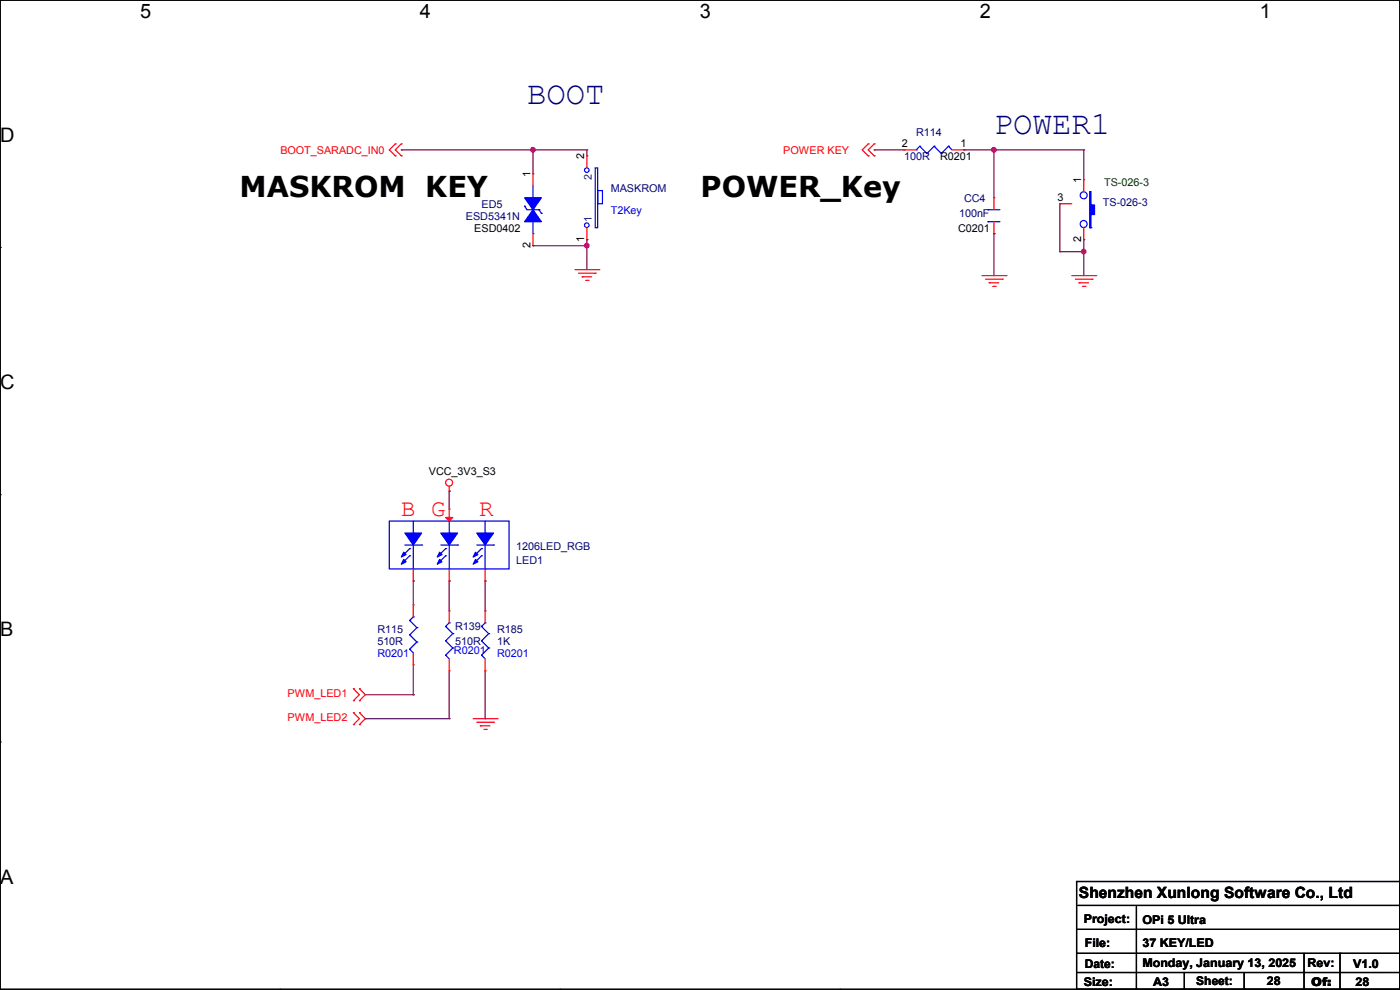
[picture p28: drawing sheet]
<svg xmlns="http://www.w3.org/2000/svg" width="297mm" height="210mm" viewBox="0 0 297 210" stroke-linecap="round" stroke-linejoin="round" font-family="sans-serif">
<defs><g id="words">
<g font-size="6.9" fill="#000080">
<text x="111.8" y="22.1">BOOT</text>
<text x="210.9" y="28.4">POWER1</text>
</g>
<g font-size="6.1">
<text x="50.8" y="41.7">MASKROM KEY</text>
<text x="148.6" y="41.7">POWER_Key</text>
</g>
<g font-size="5.1" fill="#f00">
<text x="85.1" y="109.5">B G</text>
<text x="101.6" y="109.5">R</text>
</g>
<g font-size="4.2">
<text x="29.7" y="3.9">5</text>
<text x="89.1" y="3.9">4</text>
<text x="148.5" y="3.9">3</text>
<text x="207.9" y="3.9">2</text>
<text x="267.3" y="3.9">1</text>
<text x="0" y="30.1">D</text>
<text x="0" y="82.5">C</text>
<text x="0" y="135">B</text>
<text x="0" y="187.4">A</text>
<text x="297" y="187.4">A</text>
</g>
<text font-size="3.3" x="228.9" y="190.6">Shenzhen Xunlong Software Co., Ltd</text>
<g font-size="2.5">
<text x="229.9" y="195.7">Project:</text>
<text x="242.4" y="196">OPi 5 Ultra</text>
<text x="230.2" y="200.8">File:</text>
<text x="242.4" y="200.8">37 KEY/LED</text>
<text x="229.9" y="209.2">Size:</text>
<text x="230.2" y="205.4">Date:</text>
<text x="242.4" y="205.1">Monday, January 13, 2025</text>
<text x="244.6" y="209.2">A3</text>
<text x="253.8" y="208.9">Sheet:</text>
<text x="268.8" y="208.9">28</text>
<text x="277.4" y="205.1">Rev:</text>
<text x="278.2" y="209.1">Of:</text>
<text x="287.1" y="205.4">V1.0</text>
<text x="287.6" y="209.2">28</text>
</g>
<g font-size="2.3" fill="#000080">
<text x="194.4" y="28.8">R114</text>
<text x="191.8" y="33.9">100R</text>
<text x="129.6" y="40.7">MASKROM</text>
<text x="98.8" y="46.6">ESD5341N</text>
<text x="102.2" y="44">ED5</text>
<text x="203.5" y="46.1">100nF</text>
<text x="204.5" y="42.8">CC4</text>
<text x="234" y="43.8">TS-026-3</text>
<text x="109.5" y="119.7">LED1</text>
<text x="109.5" y="116.7">1206LED_RGB</text>
<text x="80.1" y="134.2">R115</text>
<text x="80.1" y="136.7">510R</text>
<text x="96.6" y="133.7">R139</text>
<text x="96.6" y="136.7">510R</text>
<text x="105.5" y="134.2">R185</text>
<text x="105.5" y="136.7">1K</text>
</g>
<g font-size="2.3" fill="#f00">
<text x="59.5" y="32.6">BOOT_SARADC_IN0</text>
<text x="166.2" y="32.6">POWER KEY</text>
<text x="61" y="147.9">PWM_LED1</text>
<text x="61" y="153">PWM_LED2</text>
</g>
<g font-size="2.3">
<text x="124" y="33.8" transform="rotate(-90 124 33.8)">2</text>
<text x="191.3" y="31.2">2</text>
<text x="199.4" y="33.9">R0201</text>
<text x="203.8" y="31.2">1</text>
<text x="112.5" y="37.6" transform="rotate(-90 112.5 37.6)">1</text>
<text x="229.4" y="38.9" transform="rotate(-90 229.4 38.9)">1</text>
<text x="224.3" y="42.7">3</text>
<text x="100.6" y="49.1">ESD0402</text>
<text x="112.5" y="52.6" transform="rotate(-90 112.5 52.6)">2</text>
<text x="124" y="51.4" transform="rotate(-90 124 51.4)">1</text>
<text x="203.2" y="49.1">C0201</text>
<text x="229.4" y="51.4" transform="rotate(-90 229.4 51.4)">2</text>
<text x="91" y="100.7">VCC_3V3_S3</text>
</g>
<g font-size="2.3" fill="#004080">
<text x="125.6" y="38.1" transform="rotate(-90 125.6 38.1)">2</text>
<text x="125.6" y="47" transform="rotate(-90 125.6 47)">1</text>
</g>
<text font-size="2.3" fill="#004000" x="234.2" y="39.5">TS-026-3</text>
<g font-size="2.3" fill="#00f">
<text x="129.6" y="45.3">T2Key</text>
<text x="80.1" y="139.3">R0201</text>
<text x="96.3" y="138.8">R0201</text>
<text x="105.5" y="139.3">R0201</text>
</g>
</g></defs>
<g fill="none" stroke="#000" stroke-width=".25">
<path d="M0 0h297v209.8h-297zM59.4 0h.1M118.8 0h.1M178.2 0h.1M237.6 0h.1M0 52.5h.1M297 52.5h.1M0 104.9h.1M297 104.9h.1M0 157.4h.1M297 157.4h.1M228.4 187h68.6v22.8h-68.6z"/>
<path d="M228.4 197.1h68.6M228.6 192.1h68.4M241.1 192.3v17.5M297 192.1h.1M297 197.1h.1M59.4 209.8h.1M118.8 209.8h.1M178.2 209.8h.1M228.4 202.2h68.6M228.4 206.3h68.6M237.6 209.8h.1M241.1 209.8h.1"/>
<path d="M251.2 209.8h.1M251.2 206.3v3.5M263.9 209.8h.1M263.9 206.3v3.5M276.6 209.8h.1M276.6 202.2v7.6M284.3 202.2h.1M284.3 202.2v7.6M297 202.2h.1M297 206.3h.1"/>
</g>
<path d="M0 104.9h.1" fill="none" stroke="#000" stroke-width=".21"/>
<g fill="none" stroke="#f00" stroke-width=".25">
<path d="M83.9 33.1h.1M83.9 30.5h.1M83.9 30.5l-1.3 1.3 1.3 1.3M85.1 33.1h.1M85.1 30.5h.1M85.1 30.5l-1.2 1.3 1.2 1.3M184.2 33.1h.1M184.2 30.5h.1M184.2 30.5l-1.3 1.3 1.3 1.3M185.5 33.1h.1M185.5 30.5h.1M185.5 30.5l-1.3 1.3 1.3 1.3"/>
<path d="M122 57.2h5M122.7 58h3.6M123.5 58.7h.1M123.5 58.7h2M124.2 59.5h.6M124.8 59.5h.1M126.3 58h.1M127 57.2h.1M208.3 58.5h5.1M209.1 59.2h3.5M209.8 60h.1M209.8 60h2.1"/>
<path d="M212.6 59.2h.1M213.4 58.5h.1M227.4 58.5h5.1M228.1 59.2h3.6M228.9 60h.1M228.9 60h2M231.7 59.2h.1M232.5 58.5h.1M210.6 60.7h.5M211.1 60.7h.1M229.7 60.7h.5M230.2 60.7h.1"/>
<path d="M95.3 104.2h.1M95.3 103.2v1M87.7 128.3h.1M87.7 128.3v2.6M87.7 138.5v2.5M75 148.6h.1M75 146.1h.1M75 153.7h.1M75 151.2h.1M75 146.1l1.2 1.3-1.2 1.2M75 151.2l1.2 1.2-1.2 1.3M76.2 146.1h.1"/>
<path d="M76.2 148.6h.1M76.2 151.2h.1M76.2 153.7h.1M76.2 146.1l1.3 1.3-1.3 1.2M76.2 151.2l1.3 1.2-1.3 1.3M87.7 141h.1M100.4 152.4h5.1M101.1 153.2h3.6M101.9 154h.1M101.9 154h2M102.7 154.7h.5M103.2 154.7h.1"/>
<path d="M104.7 153.2h.1M105.5 152.4h.1"/>
<circle cx="95.3" cy="102.4" r=".74"/>
</g>
<g fill="none" stroke="#00f" stroke-width=".25">
<path d="M113.1 39.4v2.6M111.8 44.5h2.5M113.1 42h.1M113.1 49.6h.1M113.1 47v2.6M114.3 44.5h.1M86.9 137.7h.1M86.9 134.7h.1M86.9 131.6h.1M86.9 137.7l.8 .8M86.9 134.7l1.5 1.5M86.9 131.6l1.5 1.5"/>
<path d="M87.7 130.9h.1M87.7 130.9l-.8 .7M88.4 136.2h.1M88.4 133.1h.1M88.4 136.2l-1.5 1.5M88.4 133.1l-1.5 1.6"/>
</g>
<path d="M111.3 42h3.6l-1.8 2.5z" fill-rule="evenodd" fill="#00f"/>
<path d="M111.3 42h3.6l-1.8 2.5zM111.3 43.7h.1M111.3 43.7l.5 .8M114.3 44.5l.6 .8M114.9 45.3h.1" fill="none" stroke="#00f" stroke-width=".25"/>
<path d="M113.1 44.5l1.8 2.5h-3.6z" fill-rule="evenodd" fill="#00f"/>
<g fill="none" stroke="#00f" stroke-width=".25">
<path d="M126.3 35.6h.5v12.7h-.5zM113.1 44.5l1.8 2.5h-3.6zM126.8 40.4h1v2.8h-1zM231.2 40.7h.1M231.2 48.3h.2M231.2 40.7h.2M231.4 48.3h.1M94.5 139h.1M94.5 135.9h.1M94.5 132.9h.1M94.5 139l.8 .7M94.5 135.9l1.6 1.6"/>
<path d="M94.5 132.9l1.6 1.5M95.3 132.1h.1M95.3 132.1l-.8 .8M96.1 137.5h.1M96.1 134.4h.1M96.1 137.5l-1.6 1.5M96.1 134.4l-1.6 1.5M102.2 139h.1M102.2 135.9h.1M102.2 132.9h.1M102.2 139l.7 .7M102.2 135.9l1.5 1.6"/>
<path d="M102.2 132.9l1.5 1.5M102.9 132.1h.1M102.9 132.1l-.7 .8M103.7 137.5h.1M103.7 134.4h.1M103.7 137.5l-1.5 1.5M103.7 134.4l-1.5 1.5"/>
<circle cx="124.5" cy="36.1" r=".49"/>
<circle cx="124.5" cy="47.8" r=".49"/>
<circle cx="229.9" cy="47.5" r=".74"/>
<circle cx="229.9" cy="41.4" r=".74"/>
</g>
<g fill="none" stroke="#f00" stroke-width=".25">
<path d="M113.1 36.9h.1M113.1 36.9v2.5M124.5 33.1h.1M124.5 33.1v2.5M113.1 52.1h.1M113.1 49.6v2.5M124.5 50.8h.1M124.5 48.3v2.5M95.3 129.6h.1M95.3 129.6v2.5M95.3 139.7v2.6M102.9 129.6h.1"/>
<path d="M102.9 129.6v2.5M102.9 139.7v2.6M95.3 142.3h.1M102.9 142.3h.1"/>
</g>
<path d="M231.2 40.7h.2v2.8h.8v2h-.8v2.8h-.2z" fill-rule="evenodd" fill="#00f"/>
<g fill="none" stroke="#00f" stroke-width=".25">
<path d="M194.4 31.8h.1M195.1 31h.1M195.1 31l1.5 1.6M195.1 31l-.7 .8M196.6 32.6h.1M198.2 31h.1M198.2 31l1.5 1.6M198.2 31l-1.6 1.6M199.7 32.6h.1M201.2 31h.1M201.2 31l.8 .8M201.2 31l-1.5 1.6"/>
<path d="M209.6 44.5h.1M209.6 47h.1M209.6 44.5h2.5M209.6 47h2.5M231.2 40.7h.2v2.8h.8v2h-.8v2.8h-.2zM85.9 115.6h3.6M87.7 113.1h.1M87.7 110.5v2.6M87.7 115.6v5.1M89.5 115.6h.1M87.7 120.7h.1"/>
</g>
<g fill="none" stroke="#f00" stroke-width=".25">
<path d="M191.8 31.8h.1M191.8 31.8h2.6M202 31.8h2.5M204.5 31.8h.1M229.9 38.1h.1M229.9 38.1v2.6M210.9 42h.1M210.9 49.6h.1M210.9 42v2.5M210.9 47v2.6M224.8 43.2h.1M224.8 43.2h2.6"/>
<path d="M229.9 50.8h.1M229.9 48.3v2.5"/>
</g>
<path d="M85.9 113.1h3.6l-1.8 2.5z" fill-rule="evenodd" fill="#00f"/>
<path d="M85.9 113.1h3.6l-1.8 2.5z" fill="none" stroke="#00f" stroke-width=".25"/>
<path d="M85.6 118.7l.5 .5-1 .5z" fill-rule="evenodd" fill="#00f"/>
<path d="M85.6 118.7l.5 .5-1 .5z" fill="none" stroke="#00f" stroke-width=".25"/>
<path d="M85.6 117.1l.5 .5-1 .6z" fill-rule="evenodd" fill="#00f"/>
<path d="M85.6 117.1l.5 .5-1 .6zM86.9 116.4h.1M86.9 117.9h.1M86.9 116.4l-1.5 1.5M86.9 117.9l-1.5 1.5M93.5 115.6h3.6M94.5 117.9h.1M94.5 116.4h.1M94.5 117.9l-1.5 1.5M94.5 116.4l-1.5 1.5M97.1 115.6h.1" fill="none" stroke="#00f" stroke-width=".25"/>
<path d="M93.3 117.1l.5 .5-1 .6z" fill-rule="evenodd" fill="#00f"/>
<path d="M93.3 117.1l.5 .5-1 .6z" fill="none" stroke="#00f" stroke-width=".25"/>
<path d="M93.3 118.7l.5 .5-1 .5z" fill-rule="evenodd" fill="#00f"/>
<path d="M93.3 118.7l.5 .5-1 .5z" fill="none" stroke="#00f" stroke-width=".25"/>
<path d="M93.5 113.1h3.6l-1.8 2.5z" fill-rule="evenodd" fill="#00f"/>
<path d="M93.5 113.1h3.6l-1.8 2.5zM95.3 113.1h.1M95.3 110.5v2.6M95.3 115.6v5.1M102.9 115.6v5.1M95.3 120.7h.1M102.9 120.7h.1" fill="none" stroke="#00f" stroke-width=".25"/>
<path d="M100.9 117.1l.5 .5-1 .6z" fill-rule="evenodd" fill="#00f"/>
<path d="M100.9 117.1l.5 .5-1 .6z" fill="none" stroke="#00f" stroke-width=".25"/>
<path d="M101.1 113.1h3.6l-1.8 2.5z" fill-rule="evenodd" fill="#00f"/>
<path d="M101.1 113.1h3.6l-1.8 2.5z" fill="none" stroke="#00f" stroke-width=".25"/>
<path d="M100.9 118.7l.5 .5-1 .5z" fill-rule="evenodd" fill="#00f"/>
<path d="M82.6 110.5h25.4v10.2h-25.4zM100.9 118.7l.5 .5-1 .5zM101.1 115.6h3.6M102.2 116.4h.1M102.2 117.9h.1M102.2 116.4l-1.6 1.5M102.2 117.9l-1.6 1.5M102.9 113.1h.1M102.9 110.5v2.6M104.7 115.6h.1" fill="none" stroke="#00f" stroke-width=".25"/>
<path d="M94.5 109.8h1.6l-.8 .7z" fill="#f00"/>
<path d="M94.5 109.8h1.6l-.8 .7zM95.3 108h.1M95.3 108v2.5M87.7 123.2h.1M87.7 120.7v2.5M95.3 123.2h.1M95.3 120.7v2.5M102.9 123.2h.1M102.9 120.7v2.5" fill="none" stroke="#f00" stroke-width=".25"/>
<path d="M124.5 31.8h.1M124.5 31.8v1.3M124.5 52.1h.1M124.5 52.1v5.1" fill="none" stroke="#800040" stroke-width=".25"/>
<circle cx="124.5" cy="52.1" r=".49" fill="#f0f"/>
<circle cx="124.5" cy="52.1" r=".49" fill="none" stroke="#f0f" stroke-width=".25"/>
<path d="M85.1 31.8h.1M85.1 31.8h28" fill="none" stroke="#800040" stroke-width=".25"/>
<circle cx="113.1" cy="31.8" r=".49" fill="#f0f"/>
<circle cx="113.1" cy="31.8" r=".49" fill="none" stroke="#f0f" stroke-width=".25"/>
<path d="M113.1 31.8h.1M113.1 31.8v5.1M113.1 31.8h11.4M204.5 31.8h.1M204.5 31.8h25.4M210.9 31.8h.1M210.9 31.8v10.2M229.9 31.8h.1M229.9 31.8v6.3M113.1 52.1h.1M124.5 50.8h.1M124.5 50.8v1.3h-11.4" fill="none" stroke="#800040" stroke-width=".25"/>
<circle cx="210.8" cy="31.8" r=".49" fill="#f0f"/>
<circle cx="210.8" cy="31.8" r=".49" fill="none" stroke="#f0f" stroke-width=".25"/>
<path d="M210.9 49.6h.1M210.9 49.6v8.9M224.8 43.2h.1M224.8 53.4h.1M224.8 43.2v10.2M229.9 50.8h.1M229.9 50.8v2.6h-5.1" fill="none" stroke="#800040" stroke-width=".25"/>
<circle cx="229.9" cy="53.4" r=".49" fill="#f0f"/>
<circle cx="229.9" cy="53.4" r=".49" fill="none" stroke="#f0f" stroke-width=".25"/>
<g fill="none" stroke="#800040" stroke-width=".25">
<path d="M185.5 31.8h.1M185.5 31.8h6.3M229.9 53.4h.1M229.9 53.4v5.1M95.3 104.2h.1M95.3 104.2v3.8M87.7 123.2h.1M87.7 123.2v5.1M95.3 123.2h.1M95.3 123.2v6.4M102.9 123.2h.1M102.9 123.2v6.4"/>
<path d="M77.5 152.4h.1M77.5 152.4h17.8M77.5 147.4h10.2M87.7 147.4h.1M87.7 141v6.4M95.3 152.4h.1M95.3 142.3v10.1M102.9 152.4h.1M102.9 142.3v10.1"/>
</g>
<circle cx="124.5" cy="52.1" r=".49" fill="#f0f"/>
<circle cx="124.5" cy="52.1" r=".49" fill="none" stroke="#f0f" stroke-width=".25"/>
<circle cx="113.1" cy="31.8" r=".49" fill="#f0f"/>
<circle cx="113.1" cy="31.8" r=".49" fill="none" stroke="#f0f" stroke-width=".25"/>
<circle cx="210.8" cy="31.8" r=".49" fill="#f0f"/>
<circle cx="210.8" cy="31.8" r=".49" fill="none" stroke="#f0f" stroke-width=".25"/>
<circle cx="229.9" cy="53.4" r=".49" fill="#f0f"/>
<circle cx="229.9" cy="53.4" r=".49" fill="none" stroke="#f0f" stroke-width=".25"/>
<use href="#words"/>
</svg>
